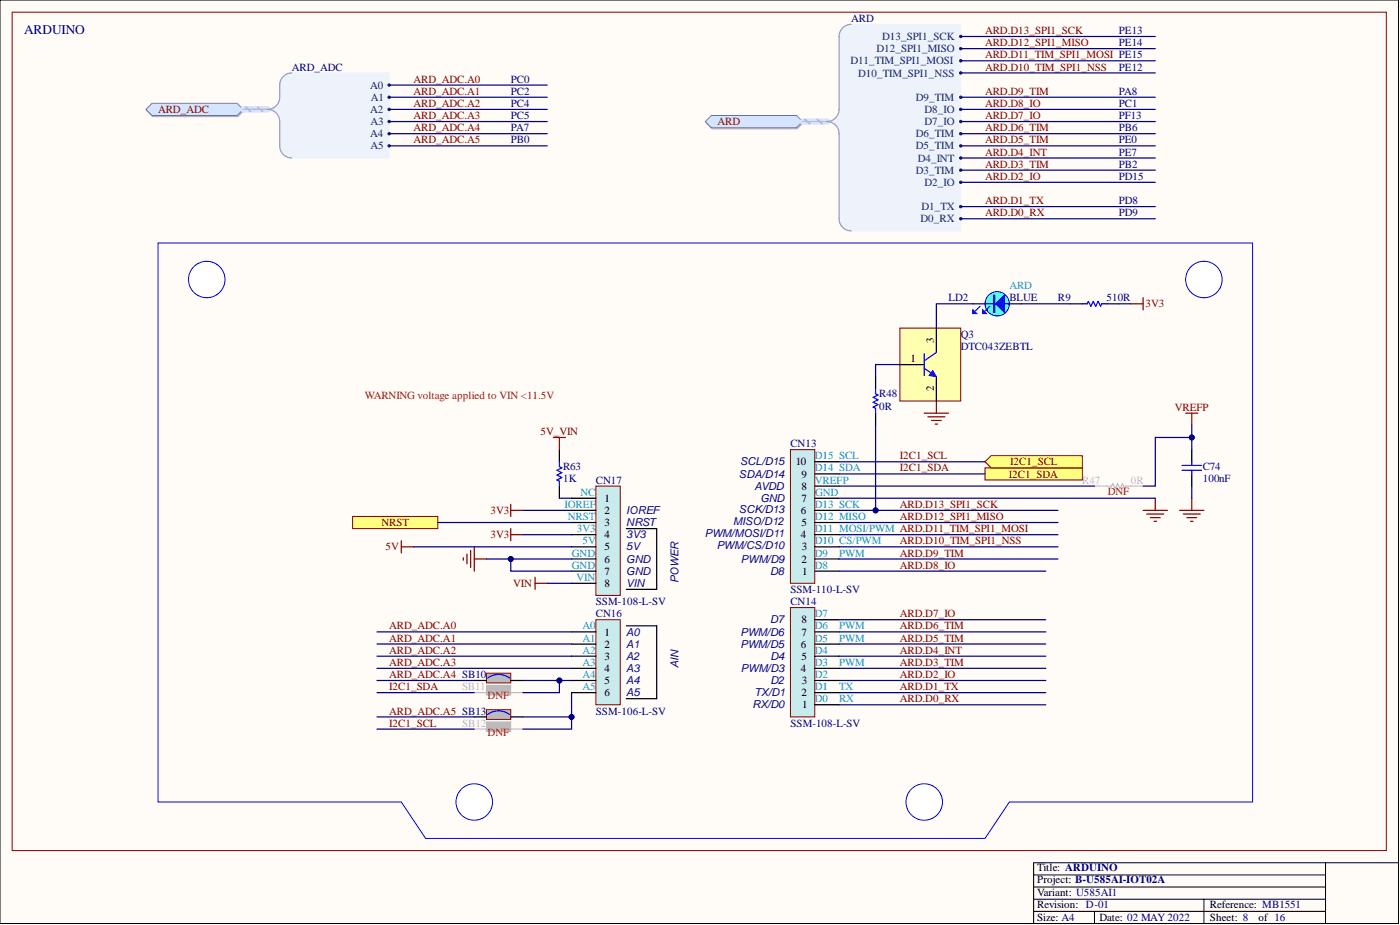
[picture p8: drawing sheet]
<svg xmlns="http://www.w3.org/2000/svg" width="292mm" height="193mm" viewBox="0 0 292 193" stroke-linecap="round" stroke-linejoin="round" font-family="sans-serif">
<defs><g id="words">
<text font-size="2.8" fill="#000080" x="5.1" y="7">ARDUINO</text>
<g font-size="2.3" fill="#000080">
<text x="177.6" y="4.6">ARD</text>
<text x="233.4" y="9.6">PE14</text>
<text x="233.4" y="7.1">PE13</text>
<text x="60.9" y="14.7">ARD_ADC</text>
<text x="106.6" y="17.2">PC0</text>
<text x="233.4" y="14.7">PE12</text>
<text x="106.6" y="19.8">PC2</text>
<text x="106.6" y="22.3">PC4</text>
<text x="233.4" y="19.8">PA8</text>
<text x="233.4" y="22.3">PC1</text>
<text x="106.6" y="24.8">PC5</text>
<text x="106.6" y="27.4">PA7</text>
<text x="106.6" y="29.9">PB0</text>
<text x="233.4" y="29.9">PE0</text>
<text x="233.4" y="27.4">PB6</text>
<text x="233.4" y="24.8">PF13</text>
<text x="233.4" y="35">PB2</text>
<text x="233.4" y="32.5">PE7</text>
<text x="233.4" y="37.5">PD15</text>
<text x="233.4" y="42.6">PD8</text>
<text x="233.4" y="45.1">PD9</text>
<text x="197.9" y="62.9">LD2</text>
<text x="210.6" y="62.9">BLUE</text>
<text x="220.7" y="62.9">R9</text>
<text x="230.9" y="62.9">510R</text>
<text x="200.4" y="70.5">Q3</text>
<text x="200.4" y="73">DTC043ZEBTL</text>
<text x="183.4" y="82.9">R48</text>
<text x="183.4" y="85.4">0R</text>
<text x="164.9" y="93.3">CN13</text>
<text x="117.5" y="100.6">1K</text>
<text x="117.5" y="98.1">R63</text>
<text x="124.3" y="100.9">CN17</text>
<text x="250.9" y="100.6">100nF</text>
<text x="250.9" y="98.1">C74</text>
<text x="164.9" y="123.7">SSM-110-L-SV</text>
<text x="124.3" y="128.8">CN16</text>
<text x="124.3" y="126.2">SSM-108-L-SV</text>
<text x="164.9" y="126.2">CN14</text>
<text x="124.3" y="149.1">SSM-106-L-SV</text>
<text x="164.9" y="151.6">SSM-108-L-SV</text>
</g>
<g font-size="2.3" fill="#003a70">
<text x="182.9" y="10.9">D12_SPI1_MISO</text>
<text x="184" y="8.4">D13_SPI1_SCK</text>
<text x="177.4" y="13.4">D11_TIM_SPI1_MOSI</text>
<text x="179" y="16">D10_TIM_SPI1_NSS</text>
<text x="77.2" y="18.5">A0</text>
<text x="77.2" y="23.6">A2</text>
<text x="77.4" y="21">A1</text>
<text x="191.1" y="21">D9_TIM</text>
<text x="192.9" y="23.6">D8_IO</text>
<text x="77.2" y="28.7">A4</text>
<text x="77.3" y="26.1">A3</text>
<text x="191.1" y="28.7">D6_TIM</text>
<text x="192.9" y="26.1">D7_IO</text>
<text x="77.3" y="31.2">A5</text>
<text x="191.1" y="31.2">D5_TIM</text>
<text x="191.5" y="33.7">D4_INT</text>
<text x="191.1" y="36.3">D3_TIM</text>
<text x="192.9" y="38.8">D2_IO</text>
<text x="192.1" y="46.4">D0_RX</text>
<text x="192.2" y="43.9">D1_TX</text>
</g>
<g font-size="2.3" fill="#800000">
<text x="205.5" y="9.6">ARD.D12_SPI1_MISO</text>
<text x="205.5" y="7.1">ARD.D13_SPI1_SCK</text>
<text x="86.3" y="17.2">ARD_ADC.A0</text>
<text x="205.5" y="14.7">ARD.D10_TIM_SPI1_NSS</text>
<text x="205.5" y="12.2">ARD.D11_TIM_SPI1_MOSI PE15</text>
<text x="33" y="23.6">ARD_ADC</text>
<text x="86.3" y="19.8">ARD_ADC.A1</text>
<text x="86.3" y="22.3">ARD_ADC.A2</text>
<text x="205.5" y="19.8">ARD.D9_TIM</text>
<text x="205.5" y="22.3">ARD.D8_IO</text>
<text x="86.3" y="24.8">ARD_ADC.A3</text>
<text x="86.3" y="27.4">ARD_ADC.A4</text>
<text x="86.3" y="29.9">ARD_ADC.A5</text>
<text x="149.7" y="26.1">ARD</text>
<text x="205.5" y="29.9">ARD.D5_TIM</text>
<text x="205.5" y="27.4">ARD.D6_TIM</text>
<text x="205.5" y="24.8">ARD.D7_IO</text>
<text x="205.5" y="32.5">ARD.D4_INT</text>
<text x="205.5" y="35">ARD.D3_TIM</text>
<text x="205.5" y="37.5">ARD.D2_IO</text>
<text x="205.5" y="45.1">ARD.D0_RX</text>
<text x="205.5" y="42.6">ARD.D1_TX</text>
<text x="239" y="64.1">3V3</text>
<text x="245.1" y="85.7">VREFP</text>
<text x="112.7" y="90.8">5V_VIN</text>
<text x="187.8" y="95.8">I2C1_SCL</text>
<text x="187.8" y="98.4">I2C1_SDA</text>
<text x="210.5" y="99.6">I2C1_SDA</text>
<text x="210.8" y="97.1">I2C1_SCL</text>
<text x="102.3" y="107.2">3V3</text>
<text x="187.8" y="106">ARD.D13_SPI1_SCK</text>
<text x="79.6" y="109.8">NRST</text>
<text x="102.3" y="112.3">3V3</text>
<text x="187.8" y="113.6">ARD.D10_TIM_SPI1_NSS</text>
<text x="187.8" y="108.5">ARD.D12_SPI1_MISO</text>
<text x="80.4" y="114.8">5V</text>
<text x="187.8" y="118.6">ARD.D8_IO</text>
<text x="187.8" y="116.1">ARD.D9_TIM</text>
<text x="107.1" y="122.4">VIN</text>
<text x="81.2" y="131.3">ARD_ADC.A0</text>
<text x="187.8" y="131.3">ARD.D6_TIM</text>
<text x="187.8" y="128.8">ARD.D7_IO</text>
<text x="81.2" y="133.8">ARD_ADC.A1</text>
<text x="81.2" y="136.4">ARD_ADC.A2</text>
<text x="187.8" y="136.4">ARD.D4_INT</text>
<text x="187.8" y="133.8">ARD.D5_TIM</text>
<text x="81.2" y="144">I2C1_SDA</text>
<text x="81.2" y="138.9">ARD_ADC.A3</text>
<text x="81.2" y="141.5">ARD_ADC.A4 SB10</text>
<text x="187.8" y="144">ARD.D1_TX</text>
<text x="187.8" y="141.5">ARD.D2_IO</text>
<text x="187.8" y="138.9">ARD.D3_TIM</text>
<text x="81.2" y="149.1">ARD_ADC.A5 SB13</text>
<text x="187.8" y="146.5">ARD.D0_RX</text>
<text x="81.2" y="151.6">I2C1_SCL</text>
</g>
<g font-size="2.3" fill="#009cca">
<text x="210.6" y="60.3">ARD</text>
<text x="170" y="95.8">D15 SCL</text>
<text x="170" y="100.9">VREFP</text>
<text x="170" y="98.4">D14 SDA</text>
<text x="117.8" y="106">IOREF</text>
<text x="121.1" y="103.4">NC</text>
<text x="170" y="106">D13 SCK</text>
<text x="170.1" y="103.4">GND</text>
<text x="118.5" y="108.5">NRST</text>
<text x="120.4" y="111">3V3</text>
<text x="121.5" y="113.6">5V</text>
<text x="170" y="113.6">D10 CS/PWM</text>
<text x="170" y="111">D11 MOSI/PWM ARD.D11_TIM_SPI1_MOSI</text>
<text x="170" y="108.5">D12 MISO</text>
<text x="119.3" y="116.1">GND</text>
<text x="119.3" y="118.6">GND</text>
<text x="170" y="118.6">D8</text>
<text x="170" y="116.1">D9</text>
<text x="175.1" y="116.1">PWM</text>
<text x="120.3" y="121.2">VIN</text>
<text x="121.5" y="131.3">A0</text>
<text x="170" y="128.8">D7</text>
<text x="170" y="131.3">D6</text>
<text x="175.1" y="131.3">PWM</text>
<text x="121.5" y="133.8">A1</text>
<text x="121.5" y="136.4">A2</text>
<text x="170" y="133.8">D5</text>
<text x="170" y="136.4">D4</text>
<text x="175.1" y="133.8">PWM</text>
<text x="121.5" y="138.9">A3</text>
<text x="121.5" y="141.5">A4</text>
<text x="121.5" y="144">A5</text>
<text x="170" y="141.5">D2</text>
<text x="170" y="138.9">D3</text>
<text x="170" y="144">D1</text>
<text x="175.1" y="138.9">PWM</text>
<text x="175.1" y="144">TX</text>
<text x="170" y="146.5">D0</text>
<text x="175.1" y="146.5">RX</text>
</g>
<g font-size="2.3">
<text x="194.9" y="71.5" transform="rotate(-90 194.9 71.5)">3</text>
<text x="190" y="75.5">1</text>
<text x="194.9" y="81.6" transform="rotate(-90 194.9 81.6)">2</text>
<text x="166" y="97.1">10</text>
<text x="167.2" y="99.6">9</text>
<text x="126.1" y="104.7">1</text>
<text x="126.1" y="107.2">2</text>
<text x="167.1" y="107.2">6</text>
<text x="167.2" y="104.7">7</text>
<text x="167.2" y="102.2">8</text>
<text x="126.1" y="109.8">3</text>
<text x="126.1" y="112.3">4</text>
<text x="167.1" y="112.3">4</text>
<text x="167.2" y="109.8">5</text>
<text x="126.1" y="114.8">5</text>
<text x="126.1" y="117.4">6</text>
<text x="126.1" y="119.9">7</text>
<text x="167.2" y="117.4">2</text>
<text x="167.3" y="114.8">3</text>
<text x="167.4" y="119.9">1</text>
<text x="126.1" y="122.4">8</text>
<text x="167.2" y="130">8</text>
<text x="126.1" y="132.6">1</text>
<text x="126.1" y="135.1">2</text>
<text x="126.1" y="137.7">3</text>
<text x="167.1" y="135.1">6</text>
<text x="167.2" y="137.7">5</text>
<text x="167.2" y="132.6">7</text>
<text x="126.1" y="140.2">4</text>
<text x="126.1" y="142.7">5</text>
<text x="167.1" y="140.2">4</text>
<text x="167.3" y="142.7">3</text>
<text x="126.1" y="145.3">6</text>
<text x="167.2" y="145.3">2</text>
<text x="167.4" y="147.8">1</text>
<text x="216.4" y="181.8">Title: ARDUINO</text>
<text x="216.4" y="184.3">Project: B-U585AI-IOT02A</text>
<text x="216.4" y="189.4">Revision: D-01</text>
<text x="216.4" y="186.8">Variant: U585AI1</text>
<text x="252.5" y="189.4">Reference: MB1551</text>
<text x="216.4" y="192.2">Size: A4</text>
<text x="229.4" y="192.2">Date: 02 MAY2022</text>
<text x="252.5" y="192.2">Sheet: 8</text>
<text x="262.6" y="192.2">of 16</text>
</g>
<g font-size="2.3" fill="#f00">
<text x="76.1" y="83.2">WARNING voltage applied to VIN &lt;11.5V</text>
<text x="231.1" y="103.2">DNF</text>
<text x="101.7" y="145.8">DNF</text>
<text x="101.7" y="153.5">DNF</text>
</g>
<g font-size="2.3" fill="#0c0087">
<text x="154.2" y="99.6">SDA/D14</text>
<text x="154.4" y="97.1">SCL/D15</text>
<text x="130.7" y="107.2">IOREF</text>
<text x="154.2" y="107">SCK/D13</text>
<text x="157.4" y="102.2">AVDD</text>
<text x="158.7" y="104.7">GND</text>
<text x="130.7" y="109.8">NRST</text>
<text x="130.7" y="112.3">3V3</text>
<text x="147.1" y="112">PWM/MOSI/D11</text>
<text x="153" y="109.5">MISO/D12</text>
<text x="130.7" y="114.8">5V</text>
<text x="130.7" y="117.4">GND</text>
<text x="130.7" y="119.9">GND</text>
<text x="149.5" y="114.6">PWM/CS/D10</text>
<text x="154.6" y="117.4">PWM/D9</text>
<text x="160.7" y="119.9">D8</text>
<text x="130.7" y="122.4">VIN</text>
<text x="141.6" y="121.7" transform="rotate(-90 141.6 121.7)">POWER</text>
<text x="160.7" y="130">D7</text>
<text x="130.7" y="132.6">A0</text>
<text x="130.7" y="135.1">A1</text>
<text x="130.7" y="137.7">A2</text>
<text x="154.5" y="135.1">PWM/D5</text>
<text x="154.5" y="132.6">PWM/D6</text>
<text x="160.8" y="137.7">D4</text>
<text x="130.7" y="140.2">A3</text>
<text x="130.7" y="142.7">A4</text>
<text x="141.6" y="139.4" transform="rotate(-90 141.6 139.4)">AIN</text>
<text x="154.6" y="140.2">PWM/D3</text>
<text x="160.8" y="142.7">D2</text>
<text x="130.7" y="145.3">A5</text>
<text x="157" y="147.8">RX/D0</text>
<text x="157.4" y="145.3">TX/D1</text>
</g>
<g font-size="2.3" fill="#bfbebc">
<text x="225.8" y="100.9">R47</text>
<text x="236" y="100.9">0R</text>
<text x="96.4" y="144">SB11</text>
<text x="96.4" y="151.6">SB12</text>
</g>
</g></defs>
<path d="M0 0h291.8v192.7h-291.8z" fill-rule="evenodd" fill="#fffcf8"/>
<path d="M0 0h291.8v192.7h-291.8z" fill="none" stroke="#000" stroke-width=".21"/>
<path d="M0 0h291.8v192.7h-291.8z" fill-rule="evenodd" fill="#fffcf8"/>
<path d="M0 0h291.8v192.7h-291.8zM276.6 180v12.7M291.8 180h-76.1v12.7M215.7 182.5h60.9M215.7 185.1h60.9M215.7 190.1h60.9M215.7 187.6h60.9M228.4 190.1v2.6M251.2 187.6v5.1" fill="none" stroke="#000" stroke-width=".21"/>
<path d="M33 50.7h228.3v116.6h-50.7l-5.1 7.6h-116.7l-5.1-7.6h-50.7z" fill="none" stroke="#00f" stroke-width=".21"/>
<circle cx="99" cy="167.3" r="3.8" fill="#fff"/>
<circle cx="99" cy="167.3" r="3.8" fill="none" stroke="#00f" stroke-width=".21"/>
<path d="M111.6 120.4v2.5M111.6 121.7h2.6" fill="none" stroke="#800000" stroke-width=".25"/>
<circle cx="192.8" cy="167.3" r="3.8" fill="#fff"/>
<circle cx="192.8" cy="167.3" r="3.8" fill="none" stroke="#00f" stroke-width=".21"/>
<circle cx="251.2" cy="58.3" r="3.8" fill="#fff"/>
<circle cx="251.2" cy="58.3" r="3.8" fill="none" stroke="#00f" stroke-width=".21"/>
<circle cx="43.1" cy="58.3" r="3.8" fill="#fff"/>
<circle cx="43.1" cy="58.3" r="3.8" fill="none" stroke="#00f" stroke-width=".21"/>
<path d="M130.7 110.3h6.3v12.6h-6.3M130.7 130.6h6.3v15.2h-6.3" fill="none" stroke="#000" stroke-width=".25"/>
<path d="M106.6 110.3v2.5M106.6 111.5h2.5" fill="none" stroke="#800000" stroke-width=".25"/>
<path d="M101.5 143h5.1v2h-5.1z" fill-rule="evenodd" fill="#bfbebc"/>
<path d="M101.5 143h5.1v2h-5.1z" fill="none" stroke="#bfbebc" stroke-width=".21"/>
<path d="M99 144.5h2.5M101.7 144a3.8 3.8 0 0 1 4.6 0M106.6 144.5h2.5" fill="none" stroke="#bfbebc" stroke-width=".25"/>
<path d="M101.5 148h5.1v2.1h-5.1z" fill-rule="evenodd" fill="#c0c0c0"/>
<path d="M101.5 148h5.1v2.1h-5.1z" fill="none" stroke="#800000" stroke-width=".21"/>
<path d="M223.3 63.4h2.5M230.9 63.4h2.5M248.7 93.8v2.5M248.7 98.9v2.5M99 149.6h2.5M106.6 149.6h2.5" fill="none" stroke="#000" stroke-width=".25"/>
<path d="M225.8 63.4h1l.3-.5 .5 1 .5-1 .5 1 .5-1 .5 1 .3-.5h1M246.6 98.1h4.1M246.6 97.1h4.1M248.7 96.3v.8M248.7 98.1v.8M101.7 149.1a3.8 3.8 0 0 1 4.6 0" fill="none" stroke="#00f" stroke-width=".25"/>
<g fill="none" stroke="#800000" stroke-width=".25">
<path d="M192.8 86.2h5.1M193.6 87h3.5M194.4 87.7h2M195.1 88.5h.5M195.4 83.7v2.5M96.7 116.4v.5M97.4 115.6v2M98.2 114.8v3.6M99 114.1v5M99 116.6h2.5M238.5 106.5h5.1M239.3 107.2h3.5"/>
<path d="M240 108h2.1M240.8 108.8h.5M241 103.9v2.6"/>
</g>
<path d="M228.4 101.4h3.5l.3-.5 .5 1 .5-1 .5 1 .5-1 .5 1 .3-.5h3.5" fill="none" stroke="#bfbebc" stroke-width=".25"/>
<path d="M101.5 150.6h5.1v2h-5.1z" fill-rule="evenodd" fill="#bfbebc"/>
<path d="M101.5 150.6h5.1v2h-5.1z" fill="none" stroke="#bfbebc" stroke-width=".21"/>
<path d="M99 152.1h2.5M101.7 151.6a3.8 3.8 0 0 1 4.6 0M106.6 152.1h2.5" fill="none" stroke="#bfbebc" stroke-width=".25"/>
<path d="M101.5 140.4h5.1v2.1h-5.1z" fill-rule="evenodd" fill="#c0c0c0"/>
<path d="M101.5 140.4h5.1v2.1h-5.1z" fill="none" stroke="#800000" stroke-width=".21"/>
<path d="M116.7 93.8v2.5M116.7 101.4v2.5M99 142h2.5M106.6 142h2.5" fill="none" stroke="#000" stroke-width=".25"/>
<path d="M116.7 96.3v1l.5 .3-1 .5 1 .5-1 .5 1 .5-1 .5 .5 .3v1M101.7 141.5a3.8 3.8 0 0 1 4.6 0" fill="none" stroke="#00f" stroke-width=".25"/>
<path d="M236 63.4h2.5M238.5 62.1v2.5M83.7 112.8v2.5M83.7 114.1h2.6" fill="none" stroke="#800000" stroke-width=".25"/>
<circle cx="208.1" cy="63.4" r="2.54" fill="#0ff"/>
<circle cx="208.1" cy="63.4" r="2.54" fill="none" stroke="#00f" stroke-width=".21"/>
<path d="M204.5 63.9l-1 1M206.5 63.9l-1 1" fill="none" stroke="#00f" stroke-width=".25"/>
<path d="M205 64.6l.8 .8h-.8z" fill="#00f"/>
<path d="M205 64.6l.8 .8h-.8z" fill="none" stroke="#00f" stroke-width=".25"/>
<path d="M203 64.6l.7 .8h-.7z" fill="#00f"/>
<g fill="none" stroke="#00f" stroke-width=".25">
<path d="M203 64.6l.7 .8h-.7zM205.5 63.4h5.1M207.3 61.6h.2v3.6h-.2zM207.3 63.1h.2M207.3 63.6h.2M208.1 63.1h1.5M208.1 63.6h1.5M208.1 63.1l1.5-1.5v3.6l-1.5-1.6M208.1 63.1v.5M209.3 61.9v3M209.6 62.9h-1.3v1h1.3M209.6 62.6h-1v1.5h1"/>
<path d="M209.6 62.4h-.8v2h.8M209.6 62.1h-.5v2.5h.5"/>
</g>
<path d="M203 63.4h2.5M210.6 63.4h2.5" fill="none" stroke="#000" stroke-width=".25"/>
<path d="M187.8 68.4h12.6v15.3h-12.6z" fill-rule="evenodd" fill="#ffffb0"/>
<path d="M187.8 68.4h12.6v15.3h-12.6z" fill="none" stroke="#800000" stroke-width=".21"/>
<path d="M187.8 76.1h5M195.4 68.4v5.1M195.4 78.6v5.1" fill="none" stroke="#000" stroke-width=".25"/>
<path d="M192.8 76.8l2.6 1.8M192.8 73.8v4.5M195.4 73.5l-2.6 1.8" fill="none" stroke="#00f" stroke-width=".25"/>
<path d="M194.6 77.3l.8 1.3-1.6-.3z" fill="#00f"/>
<path d="M194.6 77.3l.8 1.3-1.6-.3z" fill="none" stroke="#00f" stroke-width=".21"/>
<path d="M115.4 91.3h2.6M116.7 91.3v2.5M247.4 86.2h2.5M248.7 86.2v2.5M246.1 106.5h5.1M246.9 107.2h3.5M247.6 108h2.1M248.4 108.8h.5M248.7 103.9v2.6" fill="none" stroke="#800000" stroke-width=".25"/>
<path d="M2.5 2.5h286.7v174.9h-286.7z" fill="none" stroke="#800000" stroke-width=".21"/>
<path d="M182.7 78.6v2.5M182.7 86.2v2.5" fill="none" stroke="#000" stroke-width=".25"/>
<path d="M182.7 81.1v1l.5 .3-1 .5 1 .5-1 .5 1 .5-1 .5 .5 .3v1" fill="none" stroke="#00f" stroke-width=".25"/>
<path d="M73.6 107.7h17.7v2.6h-17.7z" fill-rule="evenodd" fill="#ffff80"/>
<path d="M73.6 107.7h17.7v2.6h-17.7z" fill="none" stroke="#800000" stroke-width=".21"/>
<path d="M205.5 97.6h20.3v2.5h-20.3z" fill-rule="evenodd" fill="#ffff80"/>
<path d="M205.5 97.6h20.3v2.5h-20.3z" fill="none" stroke="#800000" stroke-width=".21"/>
<path d="M205.5 96.3l1.3-1.2h19v2.5h-19z" fill-rule="evenodd" fill="#ffff80"/>
<path d="M205.5 96.3l1.3-1.2h19v2.5h-19z" fill="none" stroke="#800000" stroke-width=".21"/>
<path d="M106.6 105.2v2.5M106.6 106.5h2.5" fill="none" stroke="#800000" stroke-width=".25"/>
<path d="M30.6 23.1l1.2-1.3h17.8l1.3 1.3-1.3 1.2h-17.8z" fill-rule="evenodd" fill="#bac0ca"/>
<path d="M30.6 23.1l1.2-1.3h17.8l1.3 1.3-1.3 1.2h-17.8z" fill="none" stroke="#a6acb6" stroke-width=".21"/>
<path d="M30.4 22.8l1.3-1.2h17.8l1.2 1.2-1.2 1.3h-17.8z" fill-rule="evenodd" fill="#d5e4ff"/>
<path d="M30.4 22.8l1.3-1.2h17.8l1.2 1.2-1.2 1.3h-17.8z" fill="none" stroke="#71809b" stroke-width=".21"/>
<path d="M147.3 25.6l1.3-1.3h17.7l1.3 1.3-1.3 1.3h-17.7z" fill-rule="evenodd" fill="#bac0ca"/>
<path d="M147.3 25.6l1.3-1.3h17.7l1.3 1.3-1.3 1.3h-17.7z" fill="none" stroke="#a6acb6" stroke-width=".21"/>
<path d="M147.2 25.4l1.2-1.3h17.8l1.3 1.3-1.3 1.2h-17.8z" fill-rule="evenodd" fill="#d5e4ff"/>
<path d="M147.2 25.4l1.2-1.3h17.8l1.3 1.3-1.3 1.2h-17.8z" fill="none" stroke="#71809b" stroke-width=".21"/>
<path d="M119.3 116.6h-12.7v2.5h12.7" fill="none" stroke="#000080" stroke-width=".25"/>
<circle cx="106.6" cy="116.6" r=".51" fill="#000080"/>
<circle cx="106.6" cy="116.6" r=".51" fill="none" stroke="#000080" stroke-width=".21"/>
<g fill="none" stroke="#000080" stroke-width=".25">
<path d="M86.3 114.1h33M91.3 109h28M101.5 116.6h5.1M175.1 114.1h45.6M175.1 101.4h53.3M175.1 119.1h43.1M78.7 131.8h40.6M78.7 136.9h40.6M78.7 139.4h40.6M78.7 134.4h40.6M175.1 131.8h43.1M175.1 136.9h43.1"/>
<path d="M175.1 139.4h43.1M78.7 144.5h20.3M175.1 142h43.1M175.1 144.5h43.1M175.1 147h43.1"/>
</g>
<circle cx="106.6" cy="116.6" r=".51" fill="#000080"/>
<circle cx="106.6" cy="116.6" r=".51" fill="none" stroke="#000080" stroke-width=".21"/>
<path d="M248.7 91.3h-7.7v10.1h-2.5M109.1 111.5h10.2M116.7 103.9h2.6M78.7 152.1h20.3M78.7 149.6h20.3" fill="none" stroke="#000080" stroke-width=".25"/>
<circle cx="248.7" cy="91.3" r=".51" fill="#000080"/>
<circle cx="248.7" cy="91.3" r=".51" fill="none" stroke="#000080" stroke-width=".21"/>
<path d="M187.8 76.1h-5.1v2.5M203 63.4h-7.6v5M213.1 63.4h10.2M233.4 63.4h2.6M175.1 96.3h30.4M175.1 109h45.6M175.1 111.5h45.6M175.1 116.6h45.6M175.1 103.9h65.9M175.1 134.4h43.1M175.1 129.3h43.1M109.1 142h7.6v2.5h-7.6" fill="none" stroke="#000080" stroke-width=".25"/>
<circle cx="116.7" cy="142" r=".51" fill="#000080"/>
<circle cx="116.7" cy="142" r=".51" fill="none" stroke="#000080" stroke-width=".21"/>
<path d="M116.7 142h2.6" fill="none" stroke="#000080" stroke-width=".25"/>
<circle cx="116.7" cy="142" r=".51" fill="#000080"/>
<circle cx="116.7" cy="142" r=".51" fill="none" stroke="#000080" stroke-width=".21"/>
<path d="M78.7 142h20.3M119.3 144.5v7.6h-10.2" fill="none" stroke="#000080" stroke-width=".25"/>
<circle cx="119.3" cy="149.6" r=".51" fill="#000080"/>
<circle cx="119.3" cy="149.6" r=".51" fill="none" stroke="#000080" stroke-width=".21"/>
<path d="M109.1 149.6h10.2" fill="none" stroke="#000080" stroke-width=".25"/>
<circle cx="119.3" cy="149.6" r=".51" fill="#000080"/>
<circle cx="119.3" cy="149.6" r=".51" fill="none" stroke="#000080" stroke-width=".21"/>
<path d="M175.1 98.9h30.4M248.7 88.7v5.1M248.7 101.4v2.5" fill="none" stroke="#000080" stroke-width=".25"/>
<circle cx="248.7" cy="91.3" r=".51" fill="#000080"/>
<circle cx="248.7" cy="91.3" r=".51" fill="none" stroke="#000080" stroke-width=".21"/>
<path d="M175.1 106.5h45.6" fill="none" stroke="#000080" stroke-width=".25"/>
<circle cx="182.7" cy="106.5" r=".51" fill="#000080"/>
<circle cx="182.7" cy="106.5" r=".51" fill="none" stroke="#000080" stroke-width=".21"/>
<path d="M182.7 88.7v17.8" fill="none" stroke="#000080" stroke-width=".25"/>
<circle cx="182.7" cy="106.5" r=".51" fill="#000080"/>
<circle cx="182.7" cy="106.5" r=".51" fill="none" stroke="#000080" stroke-width=".21"/>
<path d="M109.1 106.5h10.2M114.2 121.7h5.1" fill="none" stroke="#000080" stroke-width=".25"/>
<path d="M50.7 22.8h5.1M167.5 25.4h5" fill="none" stroke="#cbdaff" stroke-width="1.3"/>
<path d="M51.3 22.4l1 .9M53.8 22.4l1 .9M168 24.9l1 .9M170.5 24.9l1 .9" fill="none" stroke="#adbce7" stroke-width=".38"/>
<path d="M50.7 22.8h5.1M167.5 25.4h5" fill="none" stroke="#adbce7" stroke-width=".25"/>
<path d="M175.4 6.3l.9-.9 1.3-.3h22.8v43.1h-22.8l-1.3-.3-.9-1-.3-1.3v-18.3l-.7-1.1-1.2-.8 1.2-.9 .7-1v-15.9z" fill-rule="evenodd" fill="#edf2fb"/>
<path d="M175.4 6.3l.9-.9 1.3-.3h22.8v43.1h-22.8l-1.3-.3-.9-1-.3-1.3v-18.3l-.7-1.1-1.2-.8 1.2-.9 .7-1v-15.9z" fill="none" stroke="#edf2fb" stroke-width=".21"/>
<path d="M177.6 5.1a2.54 2.54 0 0 0-2.5 2.5v15.2a2.53 2.53 0 0 1-2.6 2.6 2.54 2.54 0 0 1 2.6 2.5v17.7a2.54 2.54 0 0 0 2.5 2.6" fill="none" stroke="#8f9ec9" stroke-width=".25"/>
<circle cx="200.4" cy="45.6" r=".26" fill="#003a70"/>
<circle cx="200.4" cy="45.6" r=".26" fill="none" stroke="#003a70" stroke-width=".21"/>
<circle cx="200.4" cy="43.1" r=".26" fill="#003a70"/>
<circle cx="200.4" cy="43.1" r=".26" fill="none" stroke="#003a70" stroke-width=".21"/>
<circle cx="200.4" cy="38" r=".26" fill="#003a70"/>
<circle cx="200.4" cy="38" r=".26" fill="none" stroke="#003a70" stroke-width=".21"/>
<circle cx="200.4" cy="35.5" r=".26" fill="#003a70"/>
<circle cx="200.4" cy="35.5" r=".26" fill="none" stroke="#003a70" stroke-width=".21"/>
<circle cx="200.4" cy="33" r=".26" fill="#003a70"/>
<circle cx="200.4" cy="33" r=".26" fill="none" stroke="#003a70" stroke-width=".21"/>
<circle cx="200.4" cy="30.4" r=".26" fill="#003a70"/>
<circle cx="200.4" cy="30.4" r=".26" fill="none" stroke="#003a70" stroke-width=".21"/>
<circle cx="200.4" cy="27.9" r=".26" fill="#003a70"/>
<circle cx="200.4" cy="27.9" r=".26" fill="none" stroke="#003a70" stroke-width=".21"/>
<circle cx="200.4" cy="25.4" r=".26" fill="#003a70"/>
<circle cx="200.4" cy="25.4" r=".26" fill="none" stroke="#003a70" stroke-width=".21"/>
<circle cx="200.4" cy="22.8" r=".26" fill="#003a70"/>
<circle cx="200.4" cy="22.8" r=".26" fill="none" stroke="#003a70" stroke-width=".21"/>
<circle cx="200.4" cy="20.3" r=".26" fill="#003a70"/>
<circle cx="200.4" cy="20.3" r=".26" fill="none" stroke="#003a70" stroke-width=".21"/>
<circle cx="200.4" cy="15.2" r=".26" fill="#003a70"/>
<circle cx="200.4" cy="15.2" r=".26" fill="none" stroke="#003a70" stroke-width=".21"/>
<circle cx="200.4" cy="12.7" r=".26" fill="#003a70"/>
<circle cx="200.4" cy="12.7" r=".26" fill="none" stroke="#003a70" stroke-width=".21"/>
<circle cx="200.4" cy="10.1" r=".26" fill="#003a70"/>
<circle cx="200.4" cy="10.1" r=".26" fill="none" stroke="#003a70" stroke-width=".21"/>
<circle cx="200.4" cy="7.6" r=".26" fill="#003a70"/>
<circle cx="200.4" cy="7.6" r=".26" fill="none" stroke="#003a70" stroke-width=".21"/>
<g fill="none" stroke="#000080" stroke-width=".25">
<path d="M200.4 7.6h40.6M200.4 10.1h40.6M200.4 12.7h40.6M200.4 15.2h40.6M200.4 20.3h40.6M200.4 33h40.6M200.4 35.5h40.6M200.4 38h40.6M200.4 22.8h40.6M200.4 25.4h40.6M200.4 27.9h40.6M200.4 30.4h40.6"/>
<path d="M200.4 43.1h40.6M200.4 45.6h40.6"/>
</g>
<path d="M58.7 16.5l.9-1 1.3-.3h20.3v17.8h-20.3l-1.3-.4-.9-.9-.3-1.3v-5.7l-.7-1-1.2-.9 1.2-.8 .7-1.1v-3.1z" fill-rule="evenodd" fill="#edf2fb"/>
<path d="M58.7 16.5l.9-1 1.3-.3h20.3v17.8h-20.3l-1.3-.4-.9-.9-.3-1.3v-5.7l-.7-1-1.2-.9 1.2-.8 .7-1.1v-3.1z" fill="none" stroke="#edf2fb" stroke-width=".21"/>
<path d="M60.9 15.2a2.54 2.54 0 0 0-2.5 2.6v2.5a2.53 2.53 0 0 1-2.6 2.5 2.53 2.53 0 0 1 2.6 2.6v5a2.53 2.53 0 0 0 2.5 2.6" fill="none" stroke="#8f9ec9" stroke-width=".25"/>
<circle cx="81.2" cy="17.8" r=".25" fill="#003a70"/>
<circle cx="81.2" cy="17.8" r=".25" fill="none" stroke="#003a70" stroke-width=".21"/>
<circle cx="81.2" cy="20.3" r=".25" fill="#003a70"/>
<circle cx="81.2" cy="20.3" r=".25" fill="none" stroke="#003a70" stroke-width=".21"/>
<circle cx="81.2" cy="22.8" r=".25" fill="#003a70"/>
<circle cx="81.2" cy="22.8" r=".25" fill="none" stroke="#003a70" stroke-width=".21"/>
<circle cx="81.2" cy="25.4" r=".25" fill="#003a70"/>
<circle cx="81.2" cy="25.4" r=".25" fill="none" stroke="#003a70" stroke-width=".21"/>
<circle cx="81.2" cy="27.9" r=".25" fill="#003a70"/>
<circle cx="81.2" cy="27.9" r=".25" fill="none" stroke="#003a70" stroke-width=".21"/>
<circle cx="81.2" cy="30.4" r=".25" fill="#003a70"/>
<circle cx="81.2" cy="30.4" r=".25" fill="none" stroke="#003a70" stroke-width=".21"/>
<path d="M81.2 17.8h33M81.2 20.3h33M81.2 27.9h33M81.2 22.8h33M81.2 25.4h33M81.2 30.4h33" fill="none" stroke="#000080" stroke-width=".25"/>
<path d="M124.3 129.3h5.1v17.7h-5.1z" fill-rule="evenodd" fill="#c8ebeb"/>
<path d="M124.3 129.3h5.1v17.7h-5.1z" fill="none" stroke="#800000" stroke-width=".21"/>
<path d="M119.3 131.8h5M119.3 134.4h5M119.3 136.9h5M119.3 139.4h5M119.3 142h5M119.3 144.5h5" fill="none" stroke="#000" stroke-width=".25"/>
<path d="M164.9 126.8h5.1v22.8h-5.1z" fill-rule="evenodd" fill="#c8ebeb"/>
<path d="M164.9 126.8h5.1v22.8h-5.1z" fill="none" stroke="#800000" stroke-width=".21"/>
<path d="M170 139.4h5.1M170 136.9h5.1M170 134.4h5.1M170 131.8h5.1M170 129.3h5.1M170 147h5.1M170 144.5h5.1M170 142h5.1" fill="none" stroke="#000" stroke-width=".25"/>
<path d="M124.3 101.4h5.1v22.8h-5.1z" fill-rule="evenodd" fill="#c8ebeb"/>
<path d="M124.3 101.4h5.1v22.8h-5.1z" fill="none" stroke="#800000" stroke-width=".21"/>
<path d="M119.3 103.9h5M119.3 106.5h5M119.3 109h5M119.3 111.5h5M119.3 114.1h5M119.3 116.6h5M119.3 119.1h5M119.3 121.7h5" fill="none" stroke="#000" stroke-width=".25"/>
<path d="M164.9 93.8h5.1v27.9h-5.1z" fill-rule="evenodd" fill="#c8ebeb"/>
<path d="M164.9 93.8h5.1v27.9h-5.1z" fill="none" stroke="#800000" stroke-width=".21"/>
<path d="M170 98.9h5.1M170 96.3h5.1M170 119.1h5.1M170 116.6h5.1M170 114.1h5.1M170 111.5h5.1M170 109h5.1M170 106.5h5.1M170 103.9h5.1M170 101.4h5.1" fill="none" stroke="#000" stroke-width=".25"/>
<use href="#words"/>
</svg>
